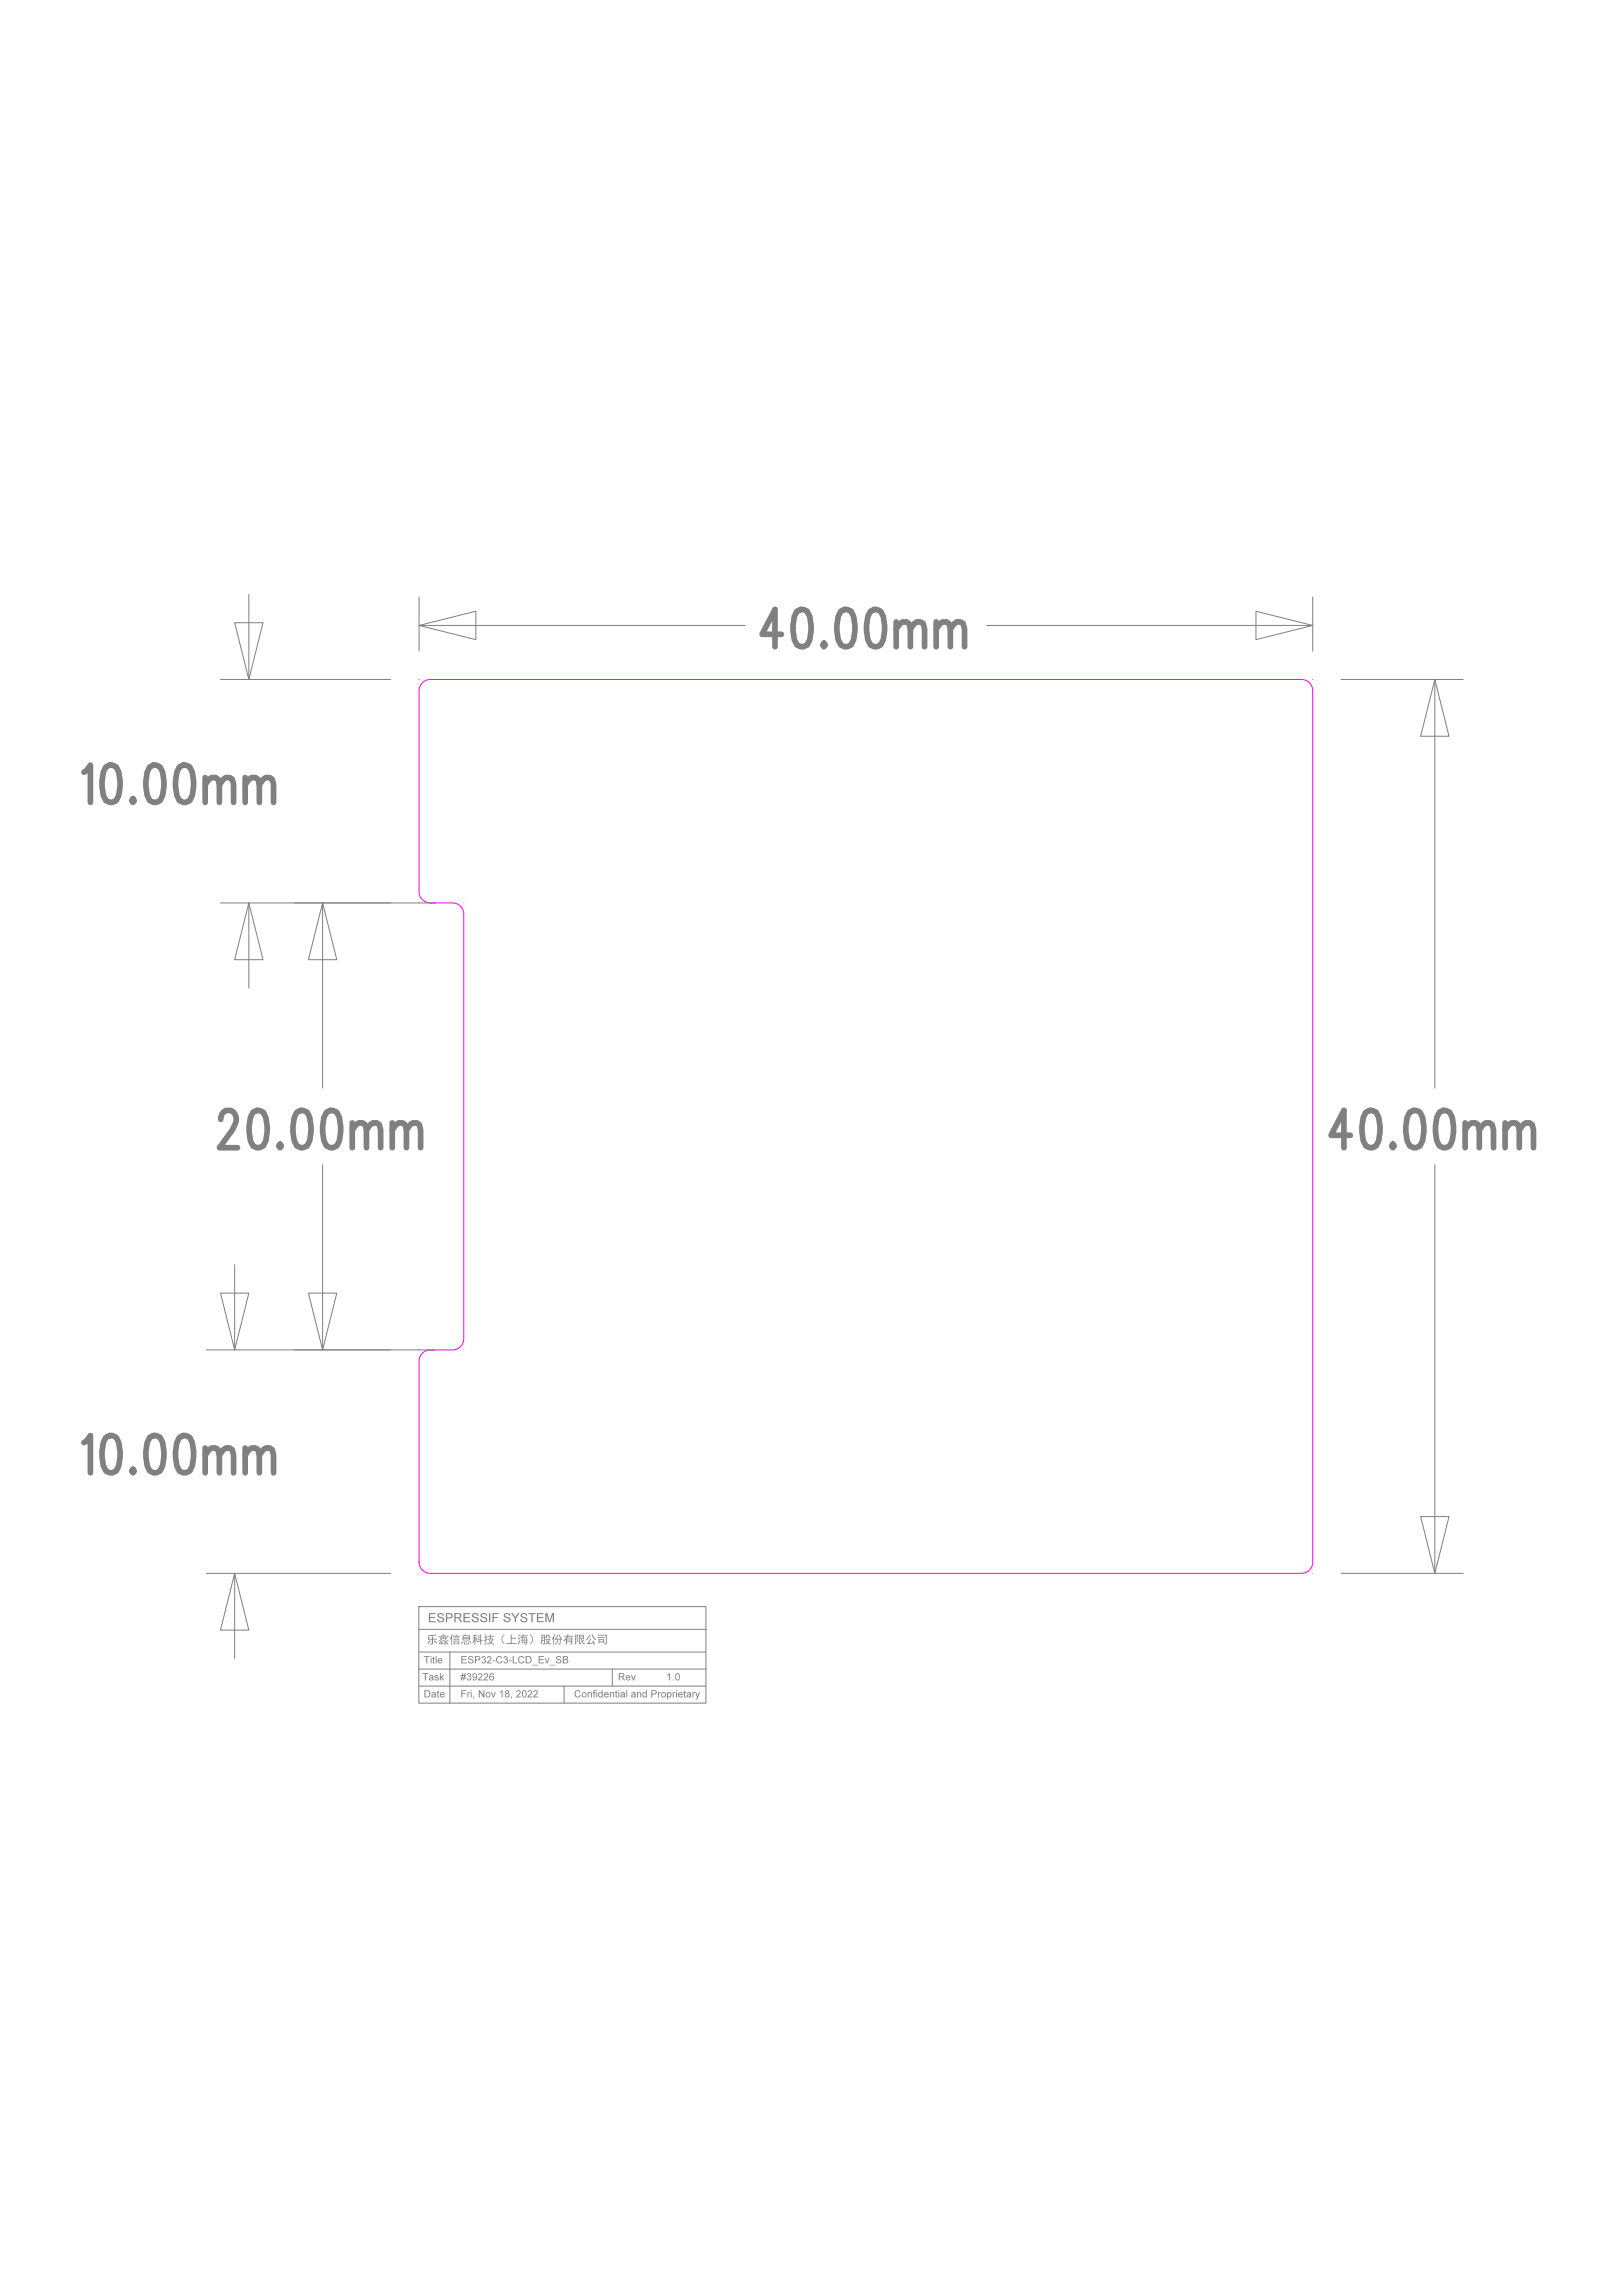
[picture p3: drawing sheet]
<svg xmlns="http://www.w3.org/2000/svg" width="210mm" height="297mm" viewBox="0 0 210 297" stroke-linecap="round" stroke-linejoin="round" font-family="sans-serif">
<defs><g id="words">
<g font-size="7.3" fill="#808080">
<text x="98.6" y="83.7">40.00mm</text>
<text x="10.9" y="103.8">10.00mm</text>
<text x="28.4" y="148.5">20.00mm</text>
<text x="172.2" y="148.5">40.00mm</text>
<text x="10.9" y="190.5">10.00mm</text>
</g>
<text font-size="1.2" fill="#808080" x="86.2" y="217.4">1.0</text>
</g></defs>
<path d="M54.5 88.5l.3-.3 .4-.2 .5-.1h112.7a1.44 1.44 0 0 1 1.5 1.5v112.7a1.44 1.44 0 0 1-1.5 1.5h-112.7a1.45 1.45 0 0 1-1.5-1.5v-26a1.45 1.45 0 0 1 1.5-1.5h2.9a1.45 1.45 0 0 0 1.4-1.4v-54.9a1.45 1.45 0 0 0-1.4-1.5h-2.9a1.45 1.45 0 0 1-1.5-1.4v-26l.1-.5z" fill="none" stroke="#f0f" stroke-width=".13"/>
<g fill="none" stroke="#808080" stroke-width=".13">
<path d="M32.2 76.9v11M54.2 77.2v7M162.5 79.1l7.4 1.8-7.4 1.9zM169.9 77.2v7M28.5 87.9h22.1M30.4 80.6h3.6l-1.8 7.3zM54.2 80.9l7.4-1.8v3.7zM54.2 80.9h42.2M54.2 87.9h.1M127.7 80.9h42.2M169.9 87.9h.1M173.5 87.9h15.9"/>
<path d="M185.7 87.9l1.8 7.3h-3.7zM185.7 87.9v52.9M28.5 116.8h27.8M32.2 116.8l1.8 7.4h-3.6zM32.2 116.8v11M41.7 116.8l1.9 7.4h-3.7zM41.7 116.8v24M60 116.8h.1M41.7 150.7v23.9M185.7 150.7v52.9M26.7 174.6h29.6M28.5 167.3h3.7l-1.8 7.3z"/>
<path d="M30.4 163.6v11M39.9 167.3h3.7l-1.9 7.3zM60 174.6h.1M183.8 196.2h3.7l-1.8 7.4zM26.7 203.6h23.9M30.4 203.6l1.8 7.3h-3.7zM30.4 203.6v11M54.2 207.9h37.2v12.4h-37.2zM54.2 210.8h37.2M54.2 203.6h.1M54.2 215.9h37.2M54.2 218.1h37.2"/>
<path d="M54.3 213.7h37.1M58.2 213.7v6.6M73 218.1v2.2M79.2 215.9v2.2M169.9 203.6h.1M173.5 203.6h15.9"/>
</g>
<g fill="#808080">
<path d="M54.9 218.7h.4a.47 .47 0 0 1 .4 .4 .47 .47 0 0 1-.4 .5h-.4zM55.1 218.8v.7a.39 .39 0 0 0 .5-.4 .39 .39 0 0 0-.5-.3zM55.9 219a.35 .35 0 0 1 .5 0 .35 .35 0 0 1 0 .4v.2l-.1-.1-.3 .1a.23 .23 0 0 1-.1-.3 .23 .23 0 0 1 .3-.1h.1a.17 .17 0 0 0-.2-.2 .17 .17 0 0 0-.2 .1h-.1zM55.9 219.4a.17 .17 0 0 0 .3 .1 .17 .17 0 0 0 .1-.2zM56.6 218.8l.1-.1v.2h.1v.1h-.1v.5l.2 .1h-.3v-.6h-.1zM57 219l.1-.1a.32 .32 0 0 1 .4 .4h-.5a.21 .21 0 0 0 .2 .2 .21 .21 0 0 0 .2-.1h.1a.35 .35 0 0 1-.5 .1 .35 .35 0 0 1 0-.5zM57 219.1v.1h.4l-.1-.2z"/>
<path d="M54.7 216.5h.7v.1h-.3v.8h-.1v-.8h-.3zM55.6 216.8a.35 .35 0 0 1 .5 0 .35 .35 0 0 1 0 .4v.2l-.1-.1-.3 .1a.23 .23 0 0 1-.2-.3 .23 .23 0 0 1 .4-.1h.1a.17 .17 0 0 0-.2-.2 .17 .17 0 0 0-.2 .1h-.1zM55.6 217.2a.17 .17 0 0 0 .3 .1 .17 .17 0 0 0 .1-.2zM56.3 216.8l.3-.1 .1 .2-.2-.1h-.1v.2a.29 .29 0 0 1 .3 .3 .31 .31 0 0 1-.5-.1h.1a.15 .15 0 0 0 .2 .1 .15 .15 0 0 0 .1-.1 .27 .27 0 0 1-.3-.1 .27 .27 0 0 1 0-.3zM56.9 216.5h.1v.5l.3-.3h.2l-.3 .3 .3 .4h-.2l-.2-.3-.1 .3h-.1z"/>
<path d="M54.8 214.3h.8v.1h-.3v.8h-.1v-.8h-.4zM55.7 214.3h.1v.1h-.1zM55.7 214.5h.1v.7h-.1zM56 214.3h.1v.2h.2v.1h-.2v.5l.2 .1-.3-.1v-.5h-.1zM56.4 214.3h.1v.9h-.1zM56.7 214.6l.1-.1a.32 .32 0 0 1 .5 .4h-.6a.21 .21 0 0 0 .2 .2 .21 .21 0 0 0 .2-.1h.2a.35 .35 0 0 1-.6 .1 .35 .35 0 0 1 0-.5zM56.7 214.7v.1h.4l-.1-.2z"/>
<path d="M55.5 211.6l.9-.1v.1l-.8 .1-.1 .3h.4v-.3h.1v.3h.5v.1h-.5v.6l-.3 .1v-.2h.2v-.5h-.5zM55.6 212.2l.1 .1-.3 .3h-.1zM56.2 212.2l.4 .3-.1 .1-.4-.3zM57 211.8h.3l-.2-.1h.5l-.2 .1h.4v.1h-.1v.1h.2v.1h-1v-.1h.2l.1-.1h-.2zM57.5 212.3h.4l-.2 .2h.3h-.3v.2h.1l.1-.2 .1 .2h-.7l.2-.2 .1 .2v-.2h-.2h.2zM56.7 211.7l.7-.3 .3 .2 .4 .1-.1 .1-.2-.1a.91 .91 0 0 0-.9 .1zM56.9 212.3h.4h-.2l.2 .1v.1h-.2v.1l.1-.1h.1v.2h-.5h.1l-.1-.2 .3 .1v-.1h-.3v-.1h.3zM57.3 212.3l.3-.2 .5 .2h-.1l-.3-.1-.3 .2zM56.7 212.3l.3-.2 .4 .1-.1 .1-.2-.2-.3 .3zM57.4 211.9v.1h.2v-.1zM57.2 211.9v.1h.1v-.1zM58.7 212.3h.7v.4h-.1v-.1h-.5v.2h-.1zM58.5 211.4l.1 .1-.1 .2v1.1h-.1v-.9l-.1 .2h-.1zM58.8 212.3v.2h.5v-.2zM58.6 211.6h.9v.1h-.9zM58.7 211.8h.7v.1h-.7zM58.7 212h.7v.1h-.7zM58.9 211.5l.2-.1v.2h-.1zM59.9 211.6h.2l.1-.2 .1 .1-.1 .1h.6v.6h-.9zM60 212.3h.1v.3h.5v-.1l.1 .1v.1h-.6zM60 211.7v.1h.7v-.1zM60 212v.1h.7v-.1zM60 211.8v.2h.7v-.2zM60.7 212.4l.1-.1 .2 .3h-.1zM59.8 212.3l.1 .1-.1 .3-.1-.1zM60.3 212.3h.1l.1 .2h-.1zM61.2 211.6l.5-.1v.1h-.2v.3h.2v.1h-.2v.8h-.1v-.6l-.2 .4-.1-.1 .3-.5h-.2v-.1h.2v-.3l-.2 .1zM62.1 211.5h.2v.7h.2v.1h-.2v.5h-.2v-.4l-.4 .1v-.2h.4zM61.8 211.9l.3 .2-.1 .1-.2-.2zM61.8 211.6h.1l.2 .2-.1 .1zM61.6 212l.2 .2-.1 .1-.2-.2zM63.1 211.7h.3v-.2h.2l-.1 .2h.4v.1h-.4v.2h.3l-.2 .5 .3 .2v.1l-.4-.2-.4 .1h-.1l.4-.2-.2-.5h.2v-.2h-.3zM62.8 211.4h.1v.3h.2v.1h-.2v.3l.2-.1v.1l-.2 .1v.5l-.2 .1v-.2h.1v-.4l-.2 .1v-.1l.2-.1v-.3h-.2v-.1h.2zM63.3 212.1l.2 .3 .2-.3zM65.1 211.6l.1-.1h.1a.63 .63 0 0 0 0 1.1l-.1 .1-.1-.1-.2-.4v-.3zM66.1 211.5h.1v.4h.6v.1h-.6v.6h.7v.1h-1.4v-.1h.6zM67.6 211.4l.1 .1v.1h.6v.1h-.7v.1h.6v.3h.1v.1h-.1v.3h.1v.1h-.1l-.2 .2-.1-.1 .2-.1h-.6v-.4h-.1v-.1h.1l.1-.3-.1 .2-.1-.1zM67.6 212.2v.3h.5v-.3zM67.6 211.9v.2h.5v-.2zM67.2 212.2l.1 .1-.2 .4h-.1zM67.1 211.8l.2 .2v.1l-.3-.2zM67.1 211.5l.3 .1-.1 .1-.2-.1zM67.7 212.3h.1l.1 .1-.1 .1zM67.8 212v-.1l.1 .2zM68.6 211.5a.73 .73 0 0 1 0 1.2v-.1a.63 .63 0 0 0 0-1.1zM70.1 211.5h.4v1.2l-.2 .1-.1-.2h.2v-.3h-.2l-.1 .4h-.2l.1-.2zM70.6 212h.6l-.2 .5 .3 .1-.1 .2-.3-.2-.3 .2-.1-.1 .3-.2zM70.7 211.5h.4v.3h.2v.1h-.2l-.1-.3h-.2l-.2 .4-.1-.1 .1-.1zM70.2 211.9v.3h.2v-.3zM70.2 211.6v.2h.2v-.2zM70.7 212.1l.2 .3 .1-.3zM72.1 211.5l.1 .1-.2 .4h.6l-.3-.5h.1l.4 .6-.1 .1-.1-.2v.2a.37 .37 0 0 1-.3 .6l-.1-.2a.33 .33 0 0 0 .2-.5h-.2l-.1 .4-.2 .3-.1-.1 .2-.2 .1-.4-.1-.1-.2 .2-.1-.1 .3-.3zM71.7 211.4l.1 .1-.1 .3v1h-.1v-.8l-.1 .1h-.1zM73 211.6h.4v-.2l.2 .1-.1 .1h.7v.1h-.7l-.1 .2h.7l-.1 .8-.2 .1v-.2h.1v-.1h-.5v.3h-.2v-.7l-.2 .2h-.1l.5-.6h-.4zM73.4 212v.1h.5v-.1zM73.4 212.2v.2h.5v-.2zM75 211.5h.6v.6h-.3v.2l.2-.2 .1 .1-.2 .2 .3 .2-.1 .1-.3-.2-.1-.4h-.1v.5l.1-.1 .1 .1-.3 .2-.1-.1zM74.4 211.5h.5l-.2 .5 .1 .3-.2 .2v-.1a.21 .21 0 0 0 .1-.2 .21 .21 0 0 0-.1-.2l.1-.4h-.2v1.1h-.1zM75.1 211.8v.2h.3v-.2zM75.1 211.6v.1h.3v-.1zM76.4 212h.1l-.3 .6 .6-.1-.2-.2 .1-.1 .3 .5-.1 .1-.1-.2-.8 .1v-.1l.2-.2zM76.6 211.5l.1-.1 .2 .5 .3 .2-.2 .1-.1-.2zM76.3 211.5h.1l-.5 .7-.1-.1zM77.5 212.1h.7v.4h-.6v.1h-.1zM77.4 211.5h1.1v1.2l-.3 .1v-.2h.2v-.1v-.9h-1zM77.6 212.1v.3h.4v-.3zM77.3 211.8h1v.1h-1z"/>
<path d="M55.5 208.7h.9v.1h-.7v.4h.6v.1h-.6v.4h.7v.2h-.9zM56.7 208.8a.46 .46 0 0 1 .4-.1 .46 .46 0 0 1 .4 .3h-.2a.24 .24 0 0 0-.3-.2 .24 .24 0 0 0-.2 .3h.1a.53 .53 0 0 1 .6 .5 .49 .49 0 0 1-.5 .3 .49 .49 0 0 1-.4-.4h.1a.29 .29 0 0 0 .3 .3 .29 .29 0 0 0 .3-.3l-.1-.1a.43 .43 0 0 1-.5-.6zM57.7 208.7h.4a.36 .36 0 0 1 .5 .3 .36 .36 0 0 1-.4 .4h-.3v.5h-.2zM57.9 208.8v.5h.3a.22 .22 0 0 0 .2-.3 .22 .22 0 0 0-.2-.2zM58.8 208.7h.5a.32 .32 0 0 1 .4 .3 .32 .32 0 0 1-.3 .3l.4 .6h-.2l-.1-.3a.39 .39 0 0 0-.5-.3v.6h-.2zM59 208.8v.4h.4l.1-.1v-.2zM60 208.7h.8v.1h-.7v.4h.7v.1h-.7v.4h.8v.2h-.9zM61.1 208.8a.46 .46 0 0 1 .5-.1 .46 .46 0 0 1 .3 .3h-.1a.24 .24 0 0 0-.3-.2 .24 .24 0 0 0-.2 .3h.1a.53 .53 0 0 1 .5 .5 .49 .49 0 0 1-.5 .3 .49 .49 0 0 1-.4-.4h.2a.29 .29 0 0 0 .3 .3 .29 .29 0 0 0 .3-.3l-.1-.1a.43 .43 0 0 1-.6-.6zM62.2 208.8a.46 .46 0 0 1 .5-.1 .46 .46 0 0 1 .3 .3h-.1a.24 .24 0 0 0-.3-.2 .24 .24 0 0 0-.2 .3h.1a.53 .53 0 0 1 .5 .5 .49 .49 0 0 1-.5 .3 .49 .49 0 0 1-.4-.4h.2a.29 .29 0 0 0 .3 .3 .29 .29 0 0 0 .3-.3l-.1-.1a.43 .43 0 0 1-.6-.6zM63.3 208.7h.2v1.2h-.2zM63.7 208.7h.8v.1h-.6v.4h.5v.1h-.5v.6h-.2zM65.3 208.8a.46 .46 0 0 1 .7 .2h-.1a.24 .24 0 0 0-.3-.2 .24 .24 0 0 0-.2 .3h.1a.53 .53 0 0 1 .6 .5 .49 .49 0 0 1-.6 .3 .49 .49 0 0 1-.4-.4h.2a.29 .29 0 0 0 .3 .3 .29 .29 0 0 0 .3-.3l-.1-.1a.43 .43 0 0 1-.6-.6zM66.2 208.7h.2l.3 .5 .3-.5h.2l-.4 .7v.5h-.2v-.5zM67.5 208.8a.46 .46 0 0 1 .7 .2h-.1a.24 .24 0 0 0-.3-.2 .24 .24 0 0 0-.2 .3 .53 .53 0 0 1 .6 .5 .49 .49 0 0 1-.5 .3 .49 .49 0 0 1-.4-.4h.2a.29 .29 0 0 0 .3 .3 .29 .29 0 0 0 .3-.3l-.1-.1a.43 .43 0 0 1-.6-.6zM68.4 208.7h.9v.1h-.4v1.1h-.1v-1.1h-.4zM69.5 208.7h.8v.1h-.7v.4h.7v.1h-.7v.4h.8v.2h-.9zM70.6 208.7h.2l.3 1 .4-1h.2v1.2h-.2v-1l-.3 1h-.2l-.3-1v1h-.1z"/>
<path d="M74.5 218.8l.4-.1 .2 .2h-.1a.3 .3 0 0 0-.4-.1 .3 .3 0 0 0-.1 .4 .27 .27 0 0 0 .2 .3 .27 .27 0 0 0 .3-.2h.2a.45 .45 0 0 1-.7 .2 .45 .45 0 0 1 0-.7zM75.3 219.3a.35 .35 0 0 1 .7 0 .35 .35 0 0 1-.7 0zM75.4 219.3a.25 .25 0 0 0 .5 0 .25 .25 0 0 0-.5 0zM76.1 218.9h.1v.1a.24 .24 0 0 1 .3-.1 .24 .24 0 0 1 .1 .3v.4h-.1v-.5l-.2-.1-.1 .1v.5h-.1zM76.9 218.7h.2v.1h-.2l.2 .2h-.2v.6h-.1v-.6h-.1v-.1h.1zM77.2 218.7h.1v.1h-.1zM77.2 218.9h.1v.7h-.1zM77.5 218.9h.2l.2 .1v-.3h.1v.9h-.1v-.1a.32 .32 0 0 1-.5 0 .32 .32 0 0 1 .1-.5zM77.6 219.1a.23 .23 0 0 0-.1 .3 .23 .23 0 0 0 .3 .1v-.4l-.1-.1zM78.2 219l.1-.1a.32 .32 0 0 1 .5 .4h-.5a.22 .22 0 0 0 .1 .2 .22 .22 0 0 0 .3-.1h.1a.35 .35 0 0 1-.5 .1 .35 .35 0 0 1-.1-.5zM78.3 219.1v.1h.4l-.2-.2zM78.9 218.9h.1v.1a.24 .24 0 0 1 .3-.1 .24 .24 0 0 1 .2 .3v.4h-.1v-.5l-.2-.1-.1 .1-.1 .5h-.1zM79.7 218.8l.1-.1v.2h.1v.1h-.1v.5l.1 .1h-.2v-.6h-.1zM80 218.7h.1v.1h-.1zM80 218.9h.1v.7h-.1zM80.3 219a.3 .3 0 0 1 .6 .1v.5l-.2-.1-.2 .1a.23 .23 0 0 1-.2-.3 .23 .23 0 0 1 .4-.1 .17 .17 0 0 0-.1-.2 .17 .17 0 0 0-.2 .1h-.1zM80.4 219.4a.17 .17 0 0 0 .2 .1 .17 .17 0 0 0 .1-.2zM81 218.7h.2v.9h-.2zM81.8 219a.35 .35 0 0 1 .4 0 .35 .35 0 0 1 .1 .4v.2l-.2-.1-.2 .1a.23 .23 0 0 1-.2-.3 .23 .23 0 0 1 .3-.1h.1a.17 .17 0 0 0-.1-.2 .17 .17 0 0 0-.2 .1h-.1zM81.8 219.4a.17 .17 0 0 0 .2 .1 .17 .17 0 0 0 .1-.2zM82.4 218.9h.2v.1a.24 .24 0 0 1 .2-.1 .24 .24 0 0 1 .2 .3v.4h-.1v-.5l-.2-.1-.1 .1v.5h-.2zM83.3 218.9h.1l.2 .1v-.3h.1v.9h-.1v-.1a.32 .32 0 0 1-.5 0 .32 .32 0 0 1 .1-.5zM83.3 219.1a.23 .23 0 0 0-.1 .3 .23 .23 0 0 0 .3 .1v-.4l-.1-.1zM84.3 218.7h.3a.28 .28 0 0 1 .4 .2 .28 .28 0 0 1-.3 .3h-.3v.4h-.1zM84.4 218.8v.3h.3a.18 .18 0 0 0 .2-.2 .18 .18 0 0 0-.2-.1zM85.2 218.9h.1v.1l.1-.1h.1l-.2 .2v.5h-.1zM85.5 219.3a.35 .35 0 0 1 .7 0 .35 .35 0 0 1-.7 0zM85.7 219.3a.23 .23 0 0 0 .4 0 .23 .23 0 0 0-.4 0zM86.3 218.9h.1v.1a.33 .33 0 0 1 .5 .2 .33 .33 0 0 1-.4 .4l-.1-.1v.4h-.1zM86.5 219.1v.4a.21 .21 0 0 0 .3-.2 .21 .21 0 0 0-.3-.2zM87.1 218.9h.1v.1l.1-.1h.1l-.2 .2v.5h-.1zM87.5 218.7h.1v.1h-.1zM87.5 218.9h.1v.7h-.1zM87.8 219l.1-.1a.32 .32 0 0 1 .5 .4h-.6a.21 .21 0 0 0 .2 .2 .21 .21 0 0 0 .2-.1h.2a.35 .35 0 0 1-.6 .1 .35 .35 0 0 1 0-.5zM87.9 219.1l-.1 .1h.4l-.1-.2zM88.5 218.8l.1-.1v.2h.2v.1h-.2v.5l.2 .1h-.3v-.6h-.1zM88.9 219a.3 .3 0 0 1 .5 .1l.1 .5-.2-.1-.2 .1a.23 .23 0 0 1-.2-.3 .23 .23 0 0 1 .3-.1h.1a.17 .17 0 0 0-.1-.2 .17 .17 0 0 0-.2 .1h-.1zM89 219.4a.17 .17 0 0 0 .2 .1 .17 .17 0 0 0 .1-.2zM89.6 218.9h.1v.1l.2-.1h.1l-.3 .2v.5h-.1zM90 218.9h.1l.2 .6 .2-.6h.1l-.4 1h-.2v-.1h.1l.1-.2z"/>
<path d="M59.7 218.7h.6v.1h-.5v.3h.5v.1h-.5v.4h-.1zM60.5 218.9h.1v.1l.1-.1h.1l-.2 .2v.5h-.1zM60.9 218.7h.1v.1h-.1zM60.9 218.9h.1v.7h-.1zM61.2 219.5h.2l-.1 .3zM62 218.7h.1l.5 .7v-.7h.1v.9h-.2l-.4-.7v.7h-.1zM62.8 219.3a.35 .35 0 0 1 .7 0 .35 .35 0 0 1-.7 0zM63 219.3a.23 .23 0 0 0 .4 0 .23 .23 0 0 0-.4 0zM63.5 218.9h.2l.2 .6 .1-.6h.2l-.3 .7h-.1zM64.7 218.9l.3-.2v.9h-.1v-.7l-.2 .1zM65.4 218.7a.25 .25 0 0 1 .4 0 .25 .25 0 0 1 0 .4 .28 .28 0 0 1 .1 .4 .28 .28 0 0 1-.5 0 .28 .28 0 0 1 .1-.4l-.1-.2zM65.5 218.9a.15 .15 0 0 0 .3 0 .15 .15 0 0 0-.3 0zM65.5 219.3a.18 .18 0 0 0 .3 0 .18 .18 0 0 0-.3 0zM66.1 219.5h.1v.3zM66.9 218.7a.31 .31 0 0 1 .4 .1 .31 .31 0 0 1-.1 .4l-.3 .3h.5v.1h-.6l.1-.2a.47 .47 0 0 0 .3-.6h-.2l-.1 .1h-.1zM67.7 218.7a.33 .33 0 0 1 .4 0 .33 .33 0 0 1 0 .4 .33 .33 0 0 1-.3 .5 .33 .33 0 0 1-.3-.5zM67.7 218.8v.1a.37 .37 0 0 0 .2 .6l.1-.2a.37 .37 0 0 0-.2-.5zM68.4 218.7a.31 .31 0 0 1 .4 .1 .31 .31 0 0 1-.1 .4l-.3 .3h.5v.1h-.7l.1-.2a.47 .47 0 0 0 .4-.6h-.2l-.1 .1h-.1zM69.1 218.7a.31 .31 0 0 1 .4 .1 .31 .31 0 0 1-.1 .4l-.3 .3h.5v.1h-.6l.1-.2a.47 .47 0 0 0 .3-.6h-.2l-.1 .1h-.1z"/>
<path d="M59.6 216.7h.2l.1-.2h.1l-.1 .2h.2v-.2h.2l-.1 .2h.1v.1h-.1l-.1 .2h.2v.2h-.2v.2h-.2l.1-.2h-.2v.2h-.1v-.2h-.1v-.2h.1l.1-.2h-.2zM59.9 216.8v.2h.1l.1-.2zM60.5 216.5a.25 .25 0 0 1 .4 0 .25 .25 0 0 1-.1 .4 .29 .29 0 0 1 0 .5 .29 .29 0 0 1-.4-.2l.1-.1a.19 .19 0 0 0 .2 .2 .19 .19 0 0 0 .2-.2 .19 .19 0 0 0-.3-.1v-.2a.15 .15 0 0 0 .2-.1 .15 .15 0 0 0-.1-.1 .15 .15 0 0 0-.2 .1h-.1zM61.2 216.5a.33 .33 0 0 1 .4 0 .33 .33 0 0 1 .1 .4 .32 .32 0 0 1-.1 .5 .32 .32 0 0 1-.5-.2h.2a.17 .17 0 0 0 .1 .1 .17 .17 0 0 0 .2-.2v-.1a.29 .29 0 0 1-.4 0 .29 .29 0 0 1 0-.5zM61.2 216.8a.2 .2 0 0 0 .4 0 .2 .2 0 0 0-.4 0zM61.9 216.5a.31 .31 0 0 1 .5 .1 .31 .31 0 0 1-.1 .4l-.3 .3h.5v.1h-.7l.1-.2a.47 .47 0 0 0 .4-.6h-.2l-.1 .1h-.1zM62.7 216.5a.31 .31 0 0 1 .4 .1 .31 .31 0 0 1-.1 .4l-.3 .3h.5v.1h-.6l.1-.2a.47 .47 0 0 0 .3-.6h-.2l-.1 .1h-.1zM63.4 216.6l.4-.1 .1 .2h-.1a.19 .19 0 0 0-.2-.1 .19 .19 0 0 0-.2 .2v.1a.3 .3 0 0 1 .5 .1 .3 .3 0 0 1-.2 .4 .3 .3 0 0 1-.4-.2zM63.4 217.1a.21 .21 0 0 0 .4 0 .21 .21 0 0 0-.4 0z"/>
<path d="M59.7 214.3h.7v.1h-.6v.3h.5v.1h-.5v.3h.6v.1h-.7zM60.7 214.3a.37 .37 0 0 1 .6 .2h-.2a.19 .19 0 0 0-.2-.2 .19 .19 0 0 0-.1 .3 .35 .35 0 0 1 .4 .1 .35 .35 0 0 1 0 .4 .41 .41 0 0 1-.7-.2h.2a.22 .22 0 0 0 .2 .3 .22 .22 0 0 0 .2-.4h-.1a.3 .3 0 0 1-.3-.1 .3 .3 0 0 1 0-.4zM61.5 214.3h.3a.28 .28 0 0 1 .4 .2 .28 .28 0 0 1-.4 .3h-.2v.4h-.1zM61.6 214.4v.3h.2a.18 .18 0 0 0 .2-.2 .18 .18 0 0 0-.2-.1zM62.4 214.3a.25 .25 0 0 1 .4 0 .25 .25 0 0 1-.1 .4 .29 .29 0 0 1 0 .5 .29 .29 0 0 1-.4-.3h.1a.19 .19 0 0 0 .2 .2 .19 .19 0 0 0 .2-.2 .19 .19 0 0 0-.3-.1v-.2a.15 .15 0 0 0 .2-.1 .15 .15 0 0 0-.1-.1 .15 .15 0 0 0-.2 .1h-.1zM63.1 214.3a.31 .31 0 0 1 .5 .1 .31 .31 0 0 1-.2 .4l-.2 .3h.4v.1h-.6l.1-.2a.47 .47 0 0 0 .3-.6h-.2l-.1 .1h-.1zM63.7 214.8h.4v.1h-.4zM64.3 214.4l.4-.1 .3 .2h-.1a.3 .3 0 0 0-.5-.1 .3 .3 0 0 0-.1 .4 .27 .27 0 0 0 .3 .3 .27 .27 0 0 0 .3-.2h.1a.45 .45 0 0 1-.7 .2 .45 .45 0 0 1 0-.7zM65.2 214.3a.25 .25 0 0 1 .4 0 .25 .25 0 0 1 0 .4 .29 .29 0 0 1 0 .5 .29 .29 0 0 1-.5-.3h.2a.19 .19 0 0 0 .2 .2 .19 .19 0 0 0 .1-.2 .19 .19 0 0 0-.2-.1v-.2a.15 .15 0 0 0 .2-.1 .15 .15 0 0 0-.2-.1 .15 .15 0 0 0-.1 .1h-.1zM65.8 214.8h.4v.1h-.4zM66.3 214.3h.2v.8h.4v.1h-.6zM67.2 214.4l.4-.1 .2 .2h-.1a.3 .3 0 0 0-.4-.1 .3 .3 0 0 0-.1 .4 .27 .27 0 0 0 .2 .3 .27 .27 0 0 0 .3-.2h.2a.45 .45 0 0 1-.7 .2 .45 .45 0 0 1 0-.7zM68 214.3h.4a.47 .47 0 0 1 .4 .4 .47 .47 0 0 1-.4 .5h-.4zM68.2 214.4v.7a.39 .39 0 0 0 .5-.4 .39 .39 0 0 0-.5-.3zM68.9 215.4h.7v.1h-.7zM69.7 214.3h.7v.1h-.6v.3h.5v.1h-.5v.3h.6v.1h-.7zM70.5 214.5h.1l.2 .6 .2-.6h.1l-.2 .7h-.2zM71.1 215.4h.8v.1h-.8zM72.1 214.3a.37 .37 0 0 1 .5 .2h-.1a.19 .19 0 0 0-.2-.2 .19 .19 0 0 0-.2 .3h.1a.35 .35 0 0 1 .4 .1 .35 .35 0 0 1 0 .4 .41 .41 0 0 1-.7-.2h.2a.22 .22 0 0 0 .2 .3 .22 .22 0 0 0 .1-.4 .3 .3 0 0 1-.4-.1 .3 .3 0 0 1 .1-.4zM72.8 214.3h.4a.24 .24 0 0 1 .3 .1 .24 .24 0 0 1-.1 .3 .26 .26 0 0 1 .1 .3 .26 .26 0 0 1-.3 .2h-.4zM73 214.4v.3l.3-.1h.1l-.1-.2zM73 214.8v.3l.4-.1-.1-.2z"/>
<path d="M80.1 216.5h.4a.26 .26 0 0 1 .3 .2 .26 .26 0 0 1-.2 .3l.3 .4h-.2l-.1-.2a.31 .31 0 0 0-.4-.2v.4h-.1zM80.2 216.6v.3l.5-.1-.1-.2zM81 216.8l.2-.1a.32 .32 0 0 1 .4 .4h-.5a.22 .22 0 0 0 .1 .2 .22 .22 0 0 0 .3-.1h.1a.35 .35 0 0 1-.5 .1 .35 .35 0 0 1-.1-.5zM81.1 216.9v.1h.4l-.1-.2zM81.7 216.7h.1l.2 .6 .1-.6h.2l-.3 .7h-.1z"/>
</g>
<use href="#words"/>
</svg>
